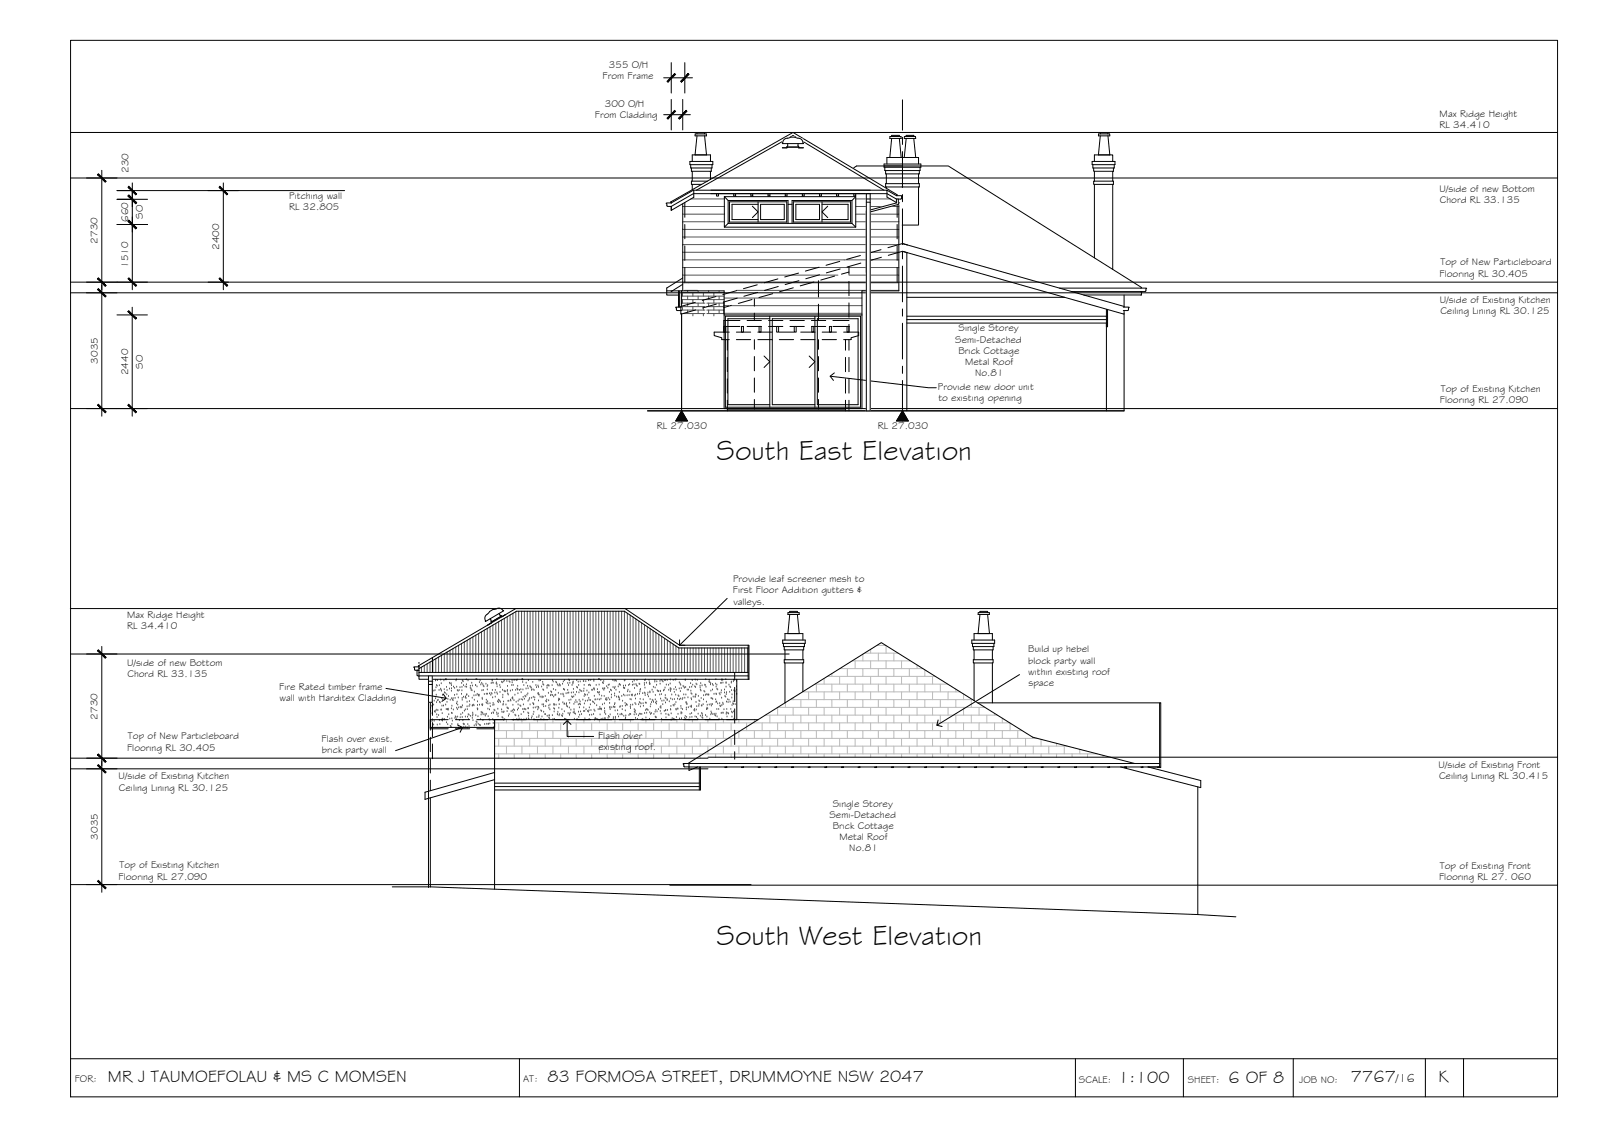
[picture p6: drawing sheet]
<svg xmlns="http://www.w3.org/2000/svg" width="420mm" height="297mm" viewBox="0 0 420 297" stroke-linecap="round" stroke-linejoin="round" font-family="sans-serif">
<defs><g id="words">
<g font-size="7.5">
<text x="187.9" y="120.7">South East Elevation</text>
<text x="187.9" y="247.6">South West Elevation</text>
</g>
<g font-size="4.5">
<text x="28.3" y="283.6">MR J TAUMOEFOLAU &amp; MS C MOMSEN</text>
<text x="143.6" y="283.6">83 FORMOSA STREET, DRUMMOYNE NSW 2047</text>
<text x="293.3" y="283.9">1:100</text>
<text x="322.2" y="283.9">6 OF 8</text>
<text x="354.3" y="283.8">7767</text>
<text x="377.3" y="283.7">K</text>
</g>
<text font-size="3.2" x="366.1" y="283.8">/16</text>
<g font-size="2.6">
<text x="159.7" y="17.8">355 O/H</text>
<text x="158.1" y="20.7">From Frame</text>
<text x="158.6" y="27.9">300 O/H</text>
<text x="156" y="30.9">From Cladding</text>
<text x="377.6" y="33.5">RL 34.410</text>
<text x="377.6" y="30.6">Max Ridge Height</text>
<text x="33.7" y="45.4" transform="rotate(-90 33.7 45.4)">230</text>
<text x="75.9" y="52.2">Pitching wall</text>
<text x="377.6" y="50.3">U/side of new Bottom</text>
<text x="377.6" y="53.2">Chord RL 33.135</text>
<text x="33.6" y="58.2" transform="rotate(-90 33.6 58.2)">660</text>
<text x="37.5" y="57.4" transform="rotate(-90 37.5 57.4)">SO</text>
<text x="75.8" y="55.1">RL 32.805</text>
<text x="25.6" y="63.9" transform="rotate(-90 25.6 63.9)">2730</text>
<text x="57.5" y="65.5" transform="rotate(-90 57.5 65.5)">2400</text>
<text x="33.6" y="70.2" transform="rotate(-90 33.6 70.2)">1510</text>
<text x="377.8" y="69.6">Top of New Particleboard</text>
<text x="377.6" y="72.5">Flooring RL 30.405</text>
<text x="377.7" y="79.4">U/side of Existing Kitchen</text>
<text x="377.8" y="82.3">Ceiling Lining RL 30.125</text>
<text x="250.5" y="89.8">Semi-Detached</text>
<text x="251.4" y="86.9">Single Storey</text>
<text x="25.6" y="95.3" transform="rotate(-90 25.6 95.3)">3035</text>
<text x="251.4" y="92.7">Brick Cottage</text>
<text x="253.1" y="95.7">Metal Roof</text>
<text x="33.6" y="98.4" transform="rotate(-90 33.6 98.4)">2440</text>
<text x="37.4" y="96.7" transform="rotate(-90 37.4 96.7)">SO</text>
<text x="255.7" y="98.6">No.81</text>
<text x="246" y="102.3">Provide new door unit</text>
<text x="246.1" y="105.2">to existing opening</text>
<text x="377.7" y="105.7">Flooring RL 27.090</text>
<text x="377.9" y="102.7">Top of Existing Kitchen</text>
<text x="172.3" y="112.5">RL 27.030</text>
<text x="230.2" y="112.5">RL 27.030</text>
<text x="192.2" y="155.6">First Floor Addition gutters &amp;</text>
<text x="192.3" y="152.6">Provide leaf screener mesh to</text>
<text x="192.3" y="158.5">valleys.</text>
<text x="33.3" y="162">Max Ridge Height</text>
<text x="33.3" y="165">RL 34.410</text>
<text x="269.6" y="174">block party wall</text>
<text x="269.7" y="171.1">Build up hebel</text>
<text x="33.3" y="174.6">U/side of new Bottom</text>
<text x="33.4" y="177.5">Chord RL 33.135</text>
<text x="269.7" y="176.9">within existing roof</text>
<text x="269.7" y="179.8">space</text>
<text x="73.2" y="180.9">Fire Rated timber frame</text>
<text x="73.3" y="183.8">wall with Harditex Cladding</text>
<text x="25.6" y="188.7" transform="rotate(-90 25.6 188.7)">2730</text>
<text x="33.3" y="196.8">Flooring RL 30.405</text>
<text x="33.6" y="193.9">Top of New Particleboard</text>
<text x="84.4" y="194.5">Flash over exist.</text>
<text x="84.4" y="197.4">brick party wall</text>
<text x="156.9" y="193.6">Flash over</text>
<text x="157" y="196.6">existing roof.</text>
<text x="377.3" y="201.3">U/side of Existing Front</text>
<text x="31.1" y="204.3">U/side of Existing Kitchen</text>
<text x="31.2" y="207.3">Ceiling Lining RL 30.125</text>
<text x="377.4" y="204.2">Ceiling Lining RL 30.415</text>
<text x="217.5" y="214.4">Semi-Detached</text>
<text x="218.4" y="211.5">Single Storey</text>
<text x="25.6" y="220.1" transform="rotate(-90 25.6 220.1)">3035</text>
<text x="218.4" y="217.4">Brick Cottage</text>
<text x="220.1" y="220.3">Metal Roof</text>
<text x="31.3" y="227.7">Top of Existing Kitchen</text>
<text x="222.8" y="223.2">No.81</text>
<text x="377.6" y="227.8">Top of Existing Front</text>
<text x="31.1" y="230.6">Flooring RL 27.090</text>
<text x="377.4" y="230.8">Flooring RL 27. 060</text>
<text x="19.6" y="283.8">FOR:</text>
<text x="137.2" y="283.6">AT:</text>
<text x="283" y="283.9">SCALE:</text>
<text x="311.5" y="283.9">SHEET:</text>
<text x="340.7" y="283.9">JOB NO:</text>
</g>
</g></defs>
<!-- layer: HATCH -->
<g fill="none" stroke="#bababa" stroke-width=".26">
<path d="M213.7 179.4h34.9M214.1 179.4v2M216.1 177.9v1.5M217 177.3h28.3M218.2 176.6v.7M218.2 179.4v2M220.2 177.3v2.1M220.2 175.3h21.8M222.2 175.3v2M222.2 179.4v2M223.5 173.3h15.3M224.3 173.3v2"/>
<path d="M224.3 177.3v2.1M226.3 171.5v1.8M226.3 175.3v2M226.3 179.4v2M226.8 171.2h8.7M228.3 170.2v1M228.3 173.3v2M228.3 177.3v2.1M230 169.2h2.3M230.4 169v.2M230.4 171.2v2.1M230.4 175.3v2"/>
<path d="M230.4 179.4v2M232.4 169.3v1.9M232.4 173.3v2M232.4 177.3v2.1M234.4 171.2v2.1M234.4 175.3v2M234.4 179.4v2M236.5 173.3v2M236.5 177.3v2.1M238.5 173.1v.2M238.5 175.3v2M238.5 179.4v2"/>
<path d="M240.5 174.3v1M240.5 177.3v2.1M242.6 175.6v1.7M242.6 179.4v2M244.6 177.3v2.1M246.6 179.4v2M129.7 189.5h135.1M129.7 191.6h138.4M129.7 193.6h142.3M129.7 195.6h150.2M129.7 197.6h158.1M130.8 189.5v2.1"/>
<path d="M130.8 193.6v2M130.8 197.6v1.2M132.8 188.7v.8M132.8 191.6v2M132.8 195.6v2M134.9 189.5v2.1M134.9 193.6v2M134.9 197.6v1.2M136.9 188.7v.8M136.9 191.6v2M136.9 195.6v2M138.9 189.5v2.1"/>
<path d="M138.9 193.6v2M138.9 197.6v1.2M141 188.7v.8M141 191.6v2M141 195.6v2M143 189.5v2.1M143 193.6v2M143 197.6v1.2M145 188.7v.8M145 191.6v2M145 195.6v2M147.1 189.5v2.1"/>
<path d="M147.1 193.6v2M147.1 197.6v1.2M149.1 188.7v.8M149.1 191.6v2M149.1 195.6v2M151.1 189.5v2.1M151.1 193.6v2M151.1 197.6v1.2M153.1 188.7v.8M153.1 191.6v2M153.1 195.6v2M155.2 189.5v2.1"/>
<path d="M155.2 193.6v2M155.2 197.6v1.2M157.2 188.7v.8M157.2 191.6v2M157.2 195.6v2M159.2 189.5v2.1M159.2 193.6v2M159.2 197.6v1.2M161.3 188.7v.8M161.3 191.6v2M161.3 195.6v2M163.3 189.5v2.1"/>
<path d="M163.3 193.6v2M163.3 197.6v1.2M165.3 188.7v.8M165.3 191.6v2M165.3 195.6v2M167.4 189.5v2.1M167.4 193.6v2M167.4 197.6v1.2M169.4 188.7v.8M169.4 191.6v2M169.4 195.6v2M171.4 189.5v2.1"/>
<path d="M171.4 193.6v2M171.4 197.6v1.2M173.5 188.7v.8M173.5 191.6v2M173.5 195.6v2M175.5 189.5v2.1M175.5 193.6v2M175.5 197.6v1.2M177.5 188.7v.8M177.5 191.6v2M177.5 195.6v2M179.6 189.5v2.1"/>
<path d="M179.6 193.6v2M179.6 197.6v1.2M181.6 188.7v.8M181.6 191.6v2M181.6 195.6v2M183.6 189.5v2.1M183.6 193.6v2M183.6 197.6v1.2M185.7 188.7v.8M185.7 191.6v2M185.7 195.6v2M187.7 189.5v2.1"/>
<path d="M187.7 193.6v2M187.7 197.6v.9M189.7 188.7v.8M189.7 191.6v2M189.7 195.6v2M191.8 189.5v2.1M191.8 193.6v2M191.8 197.6v.9M193.8 188.7v.8M193.8 191.6v2M193.8 195.6v2M195.8 189.5v2.1"/>
<path d="M195.8 193.6v2M195.8 197.6v.9M197.9 188.7v.8M197.9 191.6v2M197.9 195.6v2M199.9 189.5v2.1M199.9 193.6v2M199.9 197.6v.9M200.8 187.5h60.8M201.9 187.5v2M201.9 191.6v2M201.9 195.6v2"/>
<path d="M203.9 185.5v2M203.9 189.5v2.1M203.9 193.6v2M203.9 197.6v.9M204 185.5h54.3M206 184.2v1.3M206 187.5v2M206 191.6v2M206 195.6v2M207.2 183.4h47.9M208 182.9v.5M208 185.5v2"/>
<path d="M208 189.5v2.1M208 193.6v2M208 197.6v.9M210 183.4v2.1M210 187.5v2M210 191.6v2M210 195.6v2M210.5 181.4h41.3M212.1 181.4v2M212.1 185.5v2M212.1 189.5v2.1M212.1 193.6v2"/>
<path d="M212.1 197.6v.9M214.1 183.4v2.1M214.1 187.5v2M214.1 191.6v2M214.1 195.6v2M216.1 181.4v2M216.1 185.5v2M216.1 189.5v2.1M216.1 193.6v2M216.1 197.6v.9M218.2 183.4v2.1M218.2 187.5v2"/>
<path d="M218.2 191.6v2M218.2 195.6v2M220.2 181.4v2M220.2 185.5v2M220.2 189.5v2.1M220.2 193.6v2M220.2 197.6v.9M222.2 183.4v2.1M222.2 187.5v2M222.2 191.6v2M222.2 195.6v2M224.3 181.4v2"/>
<path d="M224.3 185.5v2M224.3 189.5v2.1M224.3 193.6v2M224.3 197.6v.9M226.3 183.4v2.1M226.3 187.5v2M226.3 191.6v2M226.3 195.6v2M228.3 181.4v2M228.3 185.5v2M228.3 189.5v2.1M228.3 193.6v2"/>
<path d="M228.3 197.6v.9M230.4 183.4v2.1M230.4 187.5v2M230.4 191.6v2M230.4 195.6v2M232.4 181.4v2M232.4 185.5v2M232.4 189.5v2.1M232.4 193.6v2M232.4 197.6v.9M234.4 183.4v2.1M234.4 187.5v2"/>
<path d="M234.4 191.6v2M234.4 195.6v2M236.5 181.4v2M236.5 185.5v2M236.5 189.5v2.1M236.5 193.6v2M236.5 197.6v.9M238.5 183.4v2.1M238.5 187.5v2M238.5 191.6v2M238.5 195.6v2M240.5 181.4v2"/>
<path d="M240.5 185.5v2M240.5 189.5v2.1M240.5 193.6v2M240.5 197.6v.9M242.6 183.4v2.1M242.6 187.5v2M242.6 191.6v2M242.6 195.6v2M244.6 181.4v2M244.6 185.5v2M244.6 189.5v2.1M244.6 193.6v2"/>
<path d="M244.6 197.6v.9M246.6 183.4v2.1M246.6 187.5v2M246.6 191.6v2M246.6 195.6v2M248.7 181.4v2M248.7 185.5v2M248.7 189.5v2.1M248.7 193.6v2M248.7 197.6v.9M250.7 180.7v.7M250.7 183.4v2.1"/>
<path d="M250.7 187.5v2M250.7 191.6v2M250.7 195.6v2M252.7 182v1.4M252.7 185.5v2M252.7 189.5v2.1M252.7 193.6v2M252.7 197.6v.9M254.7 183.4v2.1M254.7 187.5v2M254.7 191.6v2M254.7 195.6v2"/>
<path d="M256.8 185.5v2M256.8 189.5v2.1M256.8 193.6v2M256.8 197.6v.9M258.8 187.5v2M258.8 191.6v2M258.8 195.6v2M260.8 187v.5M260.8 189.5v2.1M260.8 193.6v2M260.8 197.6v.9M262.9 188.3v1.2"/>
<path d="M262.9 191.6v2M262.9 195.6v2M264.9 189.6v2M264.9 193.6v2M264.9 197.6v.9M266.9 191.6v2M266.9 195.6v2M269 193.6v2M269 197.6v.9M271 193.3v.3M271 195.6v2M273 193.8v1.8"/>
<path d="M273 197.6v.9M275.1 195.6v2M277.1 194.9v.7M277.1 197.6v.9M279.1 195.6v2M281.2 197.6v.9M283.2 196.5v1.1M285.2 197.6v.9M287.3 197.5v.1M289.3 198v.5"/>
</g>
<!-- layer: MASK -->
<g fill="#fff" stroke="#fff" stroke-width=".26">
<path d="M130.1 159.7l.3-.2z"/>
<path d="M128.8 162.9l2.6-1.5z"/>
<path d="M209.2 36.3h.3z"/>
<path d="M206.5 38.4h2.9z"/>
<path d="M112.4 178.1l.5 54.6v-54.6zM112.4 178.1l.5 54.6h-.5z"/>
<path d="M128.4 160.3l.9-.5-1 .8zM128.3 160.6l1.3-.8h-.3z"/>
<path d="M128.3 160.6l1.3-.8-1.5 1zM128.1 160.8l1.8-1.1z"/>
<path d="M127.8 161l2.1-1.3zM127.8 161l2.4-1.4z"/>
<path d="M127.8 161l2.4-1.4zM127.9 161l2.3-1.4z"/>
<path d="M127.6 161.1l.2-.1zM127.6 161.1l.3-.1z"/>
<path d="M127.9 161l2.2-1.3zM127.9 161l2.2-1.3z"/>
<path d="M130.1 159.7l.3-.2zM130.1 159.7l.3-.2z"/>
<path d="M127.6 161.1l.3-.1zM127.6 161.2l.4-.3z"/>
<path d="M127.9 161l2.2-1.3zM128 160.9l2.1-1.2z"/>
<path d="M130.1 159.7l.3-.2zM130 159.7l.4-.2z"/>
<path d="M127.6 161.2l.4-.3-.5 .4zM127.5 161.3l.6-.4z"/>
<path d="M128 160.9l2-1.2zM128.1 160.9l1.9-1.2z"/>
<path d="M130 159.7l.4-.2-.5 .3zM129.9 159.8l.7-.3z"/>
<path d="M127.5 161.3l.6-.4zM127.5 161.3l.6-.4z"/>
<path d="M127.5 161.3l.6-.4zM127.5 161.3l.6-.4z"/>
<path d="M128.1 160.9l1.8-1.1zM128.1 160.9l1.8-1.1z"/>
<path d="M129.9 159.8l.7-.3zM129.9 159.8l.7-.3z"/>
<path d="M127.5 161.3l.6-.4-.7 .5zM127.4 161.4l.9-.5z"/>
<path d="M128.1 160.9l1.8-1.1zM128.3 160.9l1.6-1.1z"/>
<path d="M129.9 159.8l.7-.3-.8 .5zM129.8 160l1-.6z"/>
<path d="M129.8 160l1-.6zM129.8 160l1-.6z"/>
<path d="M127.4 161.4l.9-.5zM127.3 161.5l1-.6z"/>
<path d="M128.3 160.9l1.5-.9zM128.3 160.9l1.5-.9z"/>
<path d="M129.8 160l1-.6zM129.8 160l1-.6z"/>
<path d="M127.3 161.5l1-.6-1 .7zM127.3 161.6l1.1-.7z"/>
<path d="M128.3 160.9l1.5-.9zM128.4 160.9l1.4-.9z"/>
<path d="M129.8 160l1-.6zM129.8 160.1l1.1-.7z"/>
<path d="M129.8 160.1l1.1-.7zM129.8 160.2l1.2-.8z"/>
<path d="M127.3 161.6l1.1-.7zM127.3 161.7l1.2-.8z"/>
<path d="M128.4 160.9l1.4-.8zM128.5 160.9l1.3-.8z"/>
<path d="M129.8 160.2l1.2-.8zM129.8 160.2l1.2-.8z"/>
<path d="M127.3 161.7l1.2-.8zM127.2 161.7l1.4-.8z"/>
<path d="M128.5 160.9l1.3-.7zM128.6 160.9l1.2-.7z"/>
<path d="M129.8 160.2l1.2-.8zM129.7 160.3l1.4-.8z"/>
<path d="M127.2 161.7l1.4-.8zM127.2 161.9l1.5-.9z"/>
<path d="M128.6 160.9l1.1-.6zM128.7 161l1-.7z"/>
<path d="M129.7 160.3l1.4-.8zM129.7 160.4l1.5-.9z"/>
<path d="M127.2 161.9l1.5-.9zM127.2 161.9l1.5-.9z"/>
<path d="M127.2 161.9l1.5-.9zM127.2 161.9l1.5-.9z"/>
<path d="M128.7 161l1-.6zM128.7 161l1-.6z"/>
<path d="M129.7 160.4l1.5-.9zM129.7 160.4l1.6-.9z"/>
<path d="M127.2 161.9l1.5-.9-1.5 1.1zM127.2 162.1l1.7-1-.2-.1z"/>
<path d="M128.7 161l1-.6-.8 .7zM128.9 161.1l.8-.7z"/>
<path d="M129.7 160.4l1.6-.9-1.6 1.1zM129.7 160.6l1.7-1-.1-.1z"/>
<path d="M127.2 162.1l4.2-2.5zM127.2 162.1l4.3-2.5zM127.2 162.1l4.3-2.5zM127.2 162.1l4.3-2.5z"/>
<path d="M127.2 162.1l4.3-2.5-4.3 2.7zM127.2 162.3l4.4-2.6-.1-.1zM127.2 162.3l4.4-2.6zM127.2 162.3l4.4-2.6z"/>
<path d="M127.2 162.3l4.4-2.6-4.3 2.9zM127.3 162.6l4.5-2.7-.2-.2zM127.3 162.6l4.5-2.7zM127.3 162.6l4.5-2.7z"/>
<path d="M127.3 162.6l4.5-2.7-4.5 2.8zM127.3 162.7l4.6-2.6-.1-.2z"/>
<path d="M127.3 162.7l4.6-2.6zM127.3 162.8l4.7-2.7z"/>
<path d="M127.3 162.8l4.7-2.7zM127.3 162.9l4.8-2.8z"/>
<path d="M128.6 162.2l2.3-1.4-2.1 1.8zM128.8 162.6l2.3-1.4-.2-.4z"/>
<path d="M128.8 162.6l2.3-1.4zM128.8 162.6l2.3-1.4z"/>
<path d="M128.8 162.6l2.3-1.4zM128.8 162.6l2.3-1.3z"/>
<path d="M128.8 162.6l2.3-1.3zM128.8 162.7l2.3-1.4z"/>
<path d="M128.8 162.7l2.4-1.4zM128.8 162.7l2.4-1.4z"/>
<path d="M128.8 162.7l2.4-1.4zM128.8 162.8l2.4-1.4z"/>
<path d="M128.8 162.8l2.4-1.4zM128.8 162.8l2.4-1.4z"/>
<path d="M128.8 162.8l2.4-1.4zM128.8 162.8l2.5-1.4z"/>
<path d="M128.8 162.9l2.5-1.5zM128.8 162.8l2.5-1.4z"/>
<path d="M128.8 162.9l2.5-1.5zM128.8 162.9l2.6-1.5zM128.8 162.9l2.6-1.5z"/>
<path d="M128.8 162.9l2.6-1.5zM128.8 163l2.7-1.6z"/>
<path d="M128.8 163l2.7-1.6zM128.8 163.1l2.7-1.6z"/>
<path d="M128.8 163.1l2.7-1.6-2.6 1.8zM128.9 163.3l2.7-1.6-.1-.2z"/>
<path d="M235.1 52.2l.5 1v-1zM235.1 52.2l.5 1h-.5z"/>
<path d="M235.1 53.2l.5 .4v-.4zM233.7 53.6l1.4-.4 .5 .4z"/>
<path d="M229.2 55.3l6.4-1.7h-1.9zM227.2 55.3l6.5-1.7-4.5 1.7z"/>
<path d="M227.2 55.3l.5 .4 1.5-.4zM227.2 55.3l.5 .4h-.5z"/>
<path d="M227.2 55.7l.5 15.7v-15.7zM227.2 55.7l.5 15.7h-.5z"/>
<path d="M227.2 50.8l1 56.9v-56.9zM227.2 50.8l1 56.9h-1z"/>
<path d="M112.4 177.2l1 6.9v-6.9zM112.4 177.2l1 6.9h-1z"/>
<path d="M207.2 36.1l1.3-.1zM207.2 36.1h1.5l-.2-.1z"/>
<path d="M206.9 36.2l1.8-.1zM206.9 36.2h2.1z"/>
<path d="M206.6 36.3l2.4-.1zM206.6 36.3h2.7z"/>
<path d="M206.6 36.3h2.7zM206.7 36.3h2.6z"/>
<path d="M206.4 36.3h.2zM206.4 36.3h.3z"/>
<path d="M206.7 36.3h2.5zM206.7 36.3h2.5z"/>
<path d="M209.2 36.3h.3zM209.2 36.3h.3z"/>
<path d="M206.3 36.3h.4zM206.3 36.3h.5z"/>
<path d="M206.7 36.3h2.5zM206.8 36.3h2.4z"/>
<path d="M209.2 36.3h.3zM209.2 36.3h.4z"/>
<path d="M206.2 36.3h.6zM206.2 36.3h.7z"/>
<path d="M206.8 36.3h2.4zM206.9 36.3h2.3z"/>
<path d="M209 36.3h.6zM209 36.3h.7z"/>
<path d="M206.1 36.3h.8zM206.1 36.3h.8z"/>
<path d="M206.1 36.3h.8zM206.1 36.3h.8z"/>
<path d="M206.9 36.3h2.1zM206.9 36.3h2.1z"/>
<path d="M209 36.3h.7zM209 36.3h.7z"/>
<path d="M206 36.4l.9-.1zM206 36.4h1.1z"/>
<path d="M206.9 36.3h2.1zM207.1 36.4l1.9-.1z"/>
<path d="M208.9 36.4l.8-.1zM208.9 36.4h1z"/>
<path d="M208.9 36.4h1zM208.8 36.4h1.2z"/>
<path d="M206 36.4h1.1zM206 36.4h1.1z"/>
<path d="M207.1 36.4h1.8zM207.1 36.4h1.8z"/>
<path d="M208.8 36.4h1.2zM208.8 36.4h1.2z"/>
<path d="M205.8 36.5l1.3-.1zM205.8 36.5h1.4z"/>
<path d="M207.1 36.4h1.7zM207.2 36.5l1.6-.1z"/>
<path d="M208.7 36.5l1.3-.1zM208.7 36.5h1.4z"/>
<path d="M208.7 36.5h1.4zM208.7 36.5h1.4z"/>
<path d="M205.8 36.5h1.4zM205.8 36.5h1.4z"/>
<path d="M207.2 36.5h1.5zM207.2 36.5h1.5z"/>
<path d="M208.7 36.5h1.4zM208.7 36.5h1.4z"/>
<path d="M205.7 36.6l1.5-.1zM205.7 36.6h1.6z"/>
<path d="M207.2 36.5h1.5zM207.3 36.6l1.4-.1z"/>
<path d="M208.6 36.6l1.5-.1zM208.6 36.6h1.6z"/>
<path d="M205.7 36.6h1.6l-1.7 .1zM205.6 36.7h1.8z"/>
<path d="M207.3 36.6h1.3zM207.4 36.7l1.2-.1z"/>
<path d="M208.6 36.6h1.6zM208.5 36.7h1.8z"/>
<path d="M205.6 36.7h1.8zM205.6 36.7h1.8z"/>
<path d="M205.6 36.7h1.8zM205.6 36.7h1.8z"/>
<path d="M207.4 36.7h1.1zM207.4 36.7h1.1z"/>
<path d="M208.5 36.7h1.8zM208.5 36.7h1.8z"/>
<path d="M205.6 36.7h1.8l-1.9 .1zM205.5 36.8h2z"/>
<path d="M207.4 36.7h1.1zM207.5 36.8l1-.1z"/>
<path d="M208.5 36.7h1.8l-1.8 .1zM208.5 36.8h1.9z"/>
<path d="M205.5 36.8h4.9zM205.5 36.9l4.9-.1zM205.5 36.9h4.9zM205.5 36.9h4.9z"/>
<path d="M205.5 36.9h4.9l-5 .2zM205.4 37.1h5.1l-.1-.2zM205.4 37.1h5.1zM205.4 37.1h5.1z"/>
<path d="M205.4 37.1h5.1l-5.2 .2zM205.3 37.3h5.3l-.1-.2zM205.3 37.3h5.3zM205.3 37.3h5.3z"/>
<path d="M205.3 37.3h5.3l-5.3 .2zM205.3 37.5h5.3v-.2z"/>
<path d="M205.2 37.5h5.4zM205.2 37.5h5.5z"/>
<path d="M205.2 37.5h5.5zM205.2 37.6l5.5-.1z"/>
<path d="M206.6 37.6h2.7l-2.7 .5zM206.6 38.1h2.7v-.5z"/>
<path d="M206.6 38.1h2.7zM206.6 38.1h2.7z"/>
<path d="M206.6 38.1h2.7zM206.6 38.1h2.7z"/>
<path d="M206.6 38.1h2.7zM206.6 38.2h2.7z"/>
<path d="M206.6 38.2h2.7zM206.6 38.2h2.7z"/>
<path d="M206.6 38.2h2.7zM206.6 38.3h2.7z"/>
<path d="M206.6 38.3h2.7zM206.6 38.3h2.7z"/>
<path d="M206.6 38.3h2.7zM206.5 38.3h2.9z"/>
<path d="M206.5 38.3h2.9zM206.5 38.3h2.9z"/>
<path d="M206.5 38.3h2.9zM206.5 38.4h2.9zM206.5 38.4h3z"/>
<path d="M206.4 38.5l3.1-.1zM206.4 38.5h3.1z"/>
<path d="M206.4 38.5h3.1zM206.4 38.6l3.1-.1z"/>
<path d="M206.4 38.6h3.1l-3.1 .1zM206.4 38.7h3.1v-.1z"/>
</g>
<!-- layer: HATCH -->
<g fill="none" stroke="#545454" stroke-width=".26">
<path d="M179.1 54.1h10.9M179.1 56.1h10.9M179.1 58.1h10.9M181.2 52.1h8.8M224.4 52.1h2.8M224.4 54.1h2.8M224.4 56.1h2.8M224.4 58.1h2.8M228.2 52.1h5.3M228.2 54.1h7.5M228.2 56.1h7.5M228.2 58.1h7.5"/>
<path d="M178.7 79.5h6.2M178.8 77.6h11.1M178.8 78.5h11.1M178.8 76.7h11.1M179 76.7v.9M179 78.5v1M179.1 70.1h48.1M179.1 72.1h40.7M179.1 60.1h48.1M179.1 62.1h48.1M179.1 64.1h48.1M179.1 66.1h48.1"/>
<path d="M179.1 68.1h48.1M179.1 74.1h48.1M179.6 76.1h3.3M180.3 76.3v.4M180.3 77.6v.9M180.3 79.5v.9M181.7 76.7v.9M181.7 78.5v1M183.1 76.3v.4M183.1 77.6v.9M183.1 79.5v.9M184.5 78.5v.3"/>
<path d="M184.5 76.7v.9M184.5 78.9v.6M185.4 79.5h4.5M185.9 77.6v.9M185.9 76.3v.4M185.9 79.5v.9M187.2 76.7v.9M187.2 78.5v1M188.6 76.3v.4M188.6 77.6v.9M188.6 79.5v.9M189.9 78.1h36.2"/>
<path d="M193.2 76.1h34M222.7 72.1h4.5M228.2 60.1h7.5M228.2 62.1h7.5M228.2 64.1h7.5M228.2 66.1h7.5M228.2 68.1h7.5M228.2 70.1h7.5M228.2 72.1h7.5M228.2 74.1h7.5M228.2 76.1h7.5M178.6 81.3h.5"/>
<path d="M178.6 80.4h.4M179 80.6v.7M179.1 80.4h5.8M179.2 82.2h5.7M179.2 81.3h5.7M180.3 81.3v.9M181.7 80.4v.9M181.7 82.2v.6M183.1 81.3v.9M184.5 80.4v.9M184.5 82.2v.6M185.4 80.4h4.5"/>
<path d="M185.4 81.3h4.5M185.4 82.2h4.5M185.9 81.3v.9M187.2 80.4v.9M187.2 82.2v.6M188.6 81.3v.9M189.9 80.1h1.2M189.9 82.1h36.2M191.6 80.1h34.5M294.8 80.3v.2M110.5 174.9v1.4M111.3 174.5v1.8"/>
<path d="M112 174v2.3M112.8 173.6v2.7M113.1 179.3h.1M113.3 178.5h.1M113.5 178.8h.1M113.5 173.1v3.2M114.2 178.5h.1M114.3 178.3h.1M114.3 172.7v3.6M114.5 179.7h.1M114.7 179.9h.1M114.8 178.4h.1"/>
<path d="M115 172.3v4M115.2 179.8h.1M115.6 178.3h.1M115.7 179.3h.1M115.8 171.8v4.5M116.4 178.5h.1M116.5 171.4v4.9M116.9 178.2h.1M117 178.1h.1M117 178.2h.1M117.3 170.9v5.4M117.9 179.1h.1"/>
<path d="M118 170.5v5.8M118.1 179.3h.1M118.3 179.3h.1M118.4 179.7h.1M118.8 170v6.3M119.5 169.6v6.7M119.6 178.5h.1M119.7 178.2h.1M120.3 169.2v7.1M121 168.7v7.6M121.1 179.2h.1M121.3 178.6h.1"/>
<path d="M121.5 178.7h.1M121.6 179.7h.1M121.8 168.3v8M122.3 178.2h.1M122.3 179.5h.1M122.5 167.8v8.5M122.8 178.5h.1M123.3 167.4v8.9M123.4 179.9h.1M123.7 179.1h.1M123.9 179.8h.1M124 167v9.3"/>
<path d="M124.7 179.7h.1M124.8 166.5v9.8M124.8 178.2h.1M125 178.1h.1M125.5 166.1v10.2M125.7 179h.1M125.9 178.5h.1M126.1 179.6h.1M126.3 165.6v10.7M126.3 179.1h.1M126.6 179.5h.1M126.8 179.9h.1"/>
<path d="M127 165.2v11.1M127.5 179.4h.1M127.8 164.8v11.5M127.9 179.7h.1M128.5 164.3v12M128.8 179.2h.1M129.1 179h.1M129.1 178.5h.1M129.1 178.4h.1M129.3 163.9v12.4M129.4 179.1h.1M130 163.4v12.9"/>
<path d="M130.1 179.3h.1M130.2 179h.1M130.3 178.1h.1M130.3 179.5h.1M130.8 163v13.3M131.1 179.7h.1M131.5 162.6v13.7M131.6 178.9h.1M131.7 179h.1M132.1 178.8h.1M132.3 178.5h.1M132.3 162.1v14.2"/>
<path d="M132.9 178.7h.1M133 161.7v14.6M133.1 180h.1M133.5 178.7h.1M133.7 178.9h.1M133.8 161.2v15.1M134.2 179.7h.1M134.3 178.5h.1M134.3 179h.1M134.5 160.8v15.5M134.6 179.7h.1M134.8 178.4h.1"/>
<path d="M135.3 160.4v15.9M135.4 178.4h.1M135.7 178.3h.1M135.8 179.9h.1M136 160.2v16.1M136.8 160.2v16.1M136.9 178.1h.1M137 178.1h.1M137.1 178.9h.1M137.1 178.3h.1M137.4 179.7h.1M137.5 160.2v16.1"/>
<path d="M138 179.1h.1M138.3 160.2v16.1M138.4 179.9h.1M138.6 178.4h.1M139 160.2v16.1M139.7 178.9h.1M139.8 160.2v16.1M140.5 160.2v16.1M140.6 179.7h.1M141.1 179.8h.1M141.3 160.2v16.1M141.4 178.5h.1"/>
<path d="M141.7 178.4h.1M142 160.2v16.1M142.3 178.9h.1M142.4 179.5h.1M142.6 179.6h.1M142.8 160.2v16.1M143.5 179.9h.1M143.5 160.2v16.1M143.7 179.7h.1M143.8 179.8h.1M144 179.8h.1M144.3 160.2v16.1"/>
<path d="M144.8 179.7h.1M144.9 178.4h.1M145 160.2v16.1M145.1 178.8h.1M145.8 178.9h.1M145.8 160.2v16.1M146 179h.1M146.2 179.5h.1M146.4 179.8h.1M146.5 160.2v16.1M146.7 179.5h.1M146.9 179.9h.1"/>
<path d="M146.9 179.7h.1M147.3 160.2v16.1M147.5 179.4h.1M147.8 178.8h.1M148 160.2v16.1M148.1 178.4h.1M148.8 160.2v16.1M148.9 179.2h.1M149.1 179.7h.1M149.2 178.3h.1M149.4 178.5h.1M149.4 179.1h.1"/>
<path d="M149.5 160.2v16.1M150 179.7h.1M150.2 179.3h.1M150.3 179h.1M150.3 160.2v16.1M150.3 178.8h.1M151 160.2v16.1M151.2 178.4h.1M151.6 178.8h.1M151.8 179.7h.1M151.8 160.2v16.1M152.2 178.8h.1"/>
<path d="M152.5 160.2v16.1M153 178.7h.1M153.1 178.7h.1M153.2 179.7h.1M153.3 160.2v16.1M153.6 178.7h.1M154 160.2v16.1M154.4 179.7h.1M154.4 178.5h.1M154.4 178.4h.1M154.7 179.6h.1M154.8 160.2v16.1"/>
<path d="M154.8 179.8h.1M154.9 178.4h.1M155.5 160.2v16.1M155.7 178.3h.1M155.8 178.6h.1M156.3 160.2v16.1M156.4 179.7h.1M157 160.2v16.1M157 178.1h.1M157.1 179.6h.1M157.1 178.1h.1M157.6 178.4h.1"/>
<path d="M157.8 160.2v16.1M158 179h.1M158.2 179.2h.1M158.3 178.7h.1M158.5 160.2v16.1M159.3 160.2v16.1M159.5 179.7h.1M159.8 179.6h.1M160 160.2v16.1M160.7 178.4h.1M160.8 160.2v16.1M161.1 178.6h.1"/>
<path d="M161.4 178.4h.1M161.5 160.2v16.1M161.6 178.6h.1M162.3 160.2v16.1M162.4 179.6h.1M162.5 179.4h.1M162.7 179.7h.1M163 160.2v16.1M163.5 179.9h.1M163.8 178.5h.1M163.8 160.3v16M163.9 178.4h.1"/>
<path d="M164 179.8h.1M164.5 160.8v15.5M164.9 179.7h.1M165.1 179.5h.1M165.3 161.3v15M165.9 179.7h.1M165.9 178.9h.1M166 161.8v14.5M166.3 179.5h.1M166.3 178.5h.1M166.8 162.3v14M166.8 179.5h.1"/>
<path d="M166.9 179.8h.1M167.1 178.4h.1M167.1 180h.1M167.5 162.8v13.5M167.6 179.4h.1M167.8 179.4h.1M168.3 163.3v13M169 179.2h.1M169 179.7h.1M169 163.8v12.5M169.1 178.4h.1M169.3 178.3h.1"/>
<path d="M169.5 179.1h.1M169.8 164.3v12M170.2 178.4h.1M170.3 179.2h.1M170.4 179h.1M170.4 179.5h.1M170.5 179.4h.1M170.5 164.8v11.5M171.3 165.3v11M171.7 178.8h.1M171.8 178.4h.1M172 165.8v10.5"/>
<path d="M172.2 179.7h.1M172.3 178.7h.1M172.8 166.3v10M173.1 178.6h.1M173.1 179.4h.1M173.4 178.4h.1M173.5 166.8v9.5M173.7 178.6h.1M173.9 178.8h.1M174.3 167.3v9M174.4 178.4h.1M174.5 178.4h.1"/>
<path d="M174.8 179.6h.1M175 178.4h.1M175 167.8v8.5M175.4 179.7h.1M175.8 179.3h.1M175.8 168.4v7.9M175.8 178.3h.1M176.5 168.8v7.5M176.6 178.4h.1M177.1 178.3h.1M177.3 178.2h.1M177.3 169.3v7"/>
<path d="M178 169.9v6.4M178.2 179h.1M178.4 179.3h.1M178.5 179.6h.1M178.8 169.9v6.4M179.2 180h.1M179.5 169.9v6.4M179.7 178.4h.1M179.8 178.3h.1M180.3 169.9v6.4M181 169.9v6.4M181.1 179.2h.1"/>
<path d="M181.6 178.4h.1M181.7 179.6h.1M181.8 169.9v6.4M182.4 178.3h.1M182.5 169.9v6.4M182.6 179.4h.1M182.8 179.5h.1M182.9 178.4h.1M183.3 169.9v6.4M183.6 179.9h.1M183.8 179.2h.1M184 169.9v6.4"/>
<path d="M184.1 179.8h.1M184.8 169.9v6.4M184.9 179.6h.1M185 179.7h.1M185.1 178.2h.1M185.5 169.9v6.4M186 178.8h.1M186 178.4h.1M186.1 179h.1M186.3 169.9v6.4M186.3 179.5h.1M186.4 179.2h.1"/>
<path d="M186.9 179.4h.1M187 179.8h.1M187 169.9v6.4M187.7 179.3h.1M187.8 178.2h.1M187.8 169.9v6.4M188 179.6h.1M188.5 169.9v6.4M189.1 179.2h.1M189.1 179.1h.1M189.2 178.4h.1M189.3 169.9v6.4"/>
<path d="M189.3 178.2h.1M189.5 178.4h.1M189.6 179.1h.1M190 169.9v6.4M190.4 178.2h.1M190.4 179h.1M190.4 179.2h.1M190.8 169.9v6.4M191.2 179.6h.1M191.5 169.9v6.4M191.8 179.1h.1M191.8 178.8h.1"/>
<path d="M192.3 169.9v6.4M192.3 178.7h.1M192.4 178.4h.1M193 169.9v6.4M193.2 178.6h.1M193.8 169.9v6.4M194.5 169.9v6.4M195.3 169.9v6.4M196 169.9v6.4M112.9 182.3h.1M112.9 186.6h.1M112.9 185.7h.1"/>
<path d="M113 181.3h.1M113 189.2h.1M113.1 181.2h.1M113.2 182.2h.1M113.2 183.2h.1M113.3 185.2h.1M113.3 187.1h.1M113.4 183.9h.1M113.4 182.4h.1M113.4 189.1h.1M113.4 188.7h.1M113.7 184.8h.1"/>
<path d="M113.7 190.1h.1M113.8 181.2h.1M113.9 189.1h.1M113.9 183.8h.1M113.9 186.6h.1M114.1 181.1h.1M114.1 186.8h.1M114.2 183.2h.1M114.3 186.4h.1M114.3 180.3h.1M114.4 182.3h.1M114.5 184.2h.1"/>
<path d="M114.5 187.4h.1M114.6 186.2h.1M114.6 188.1h.1M114.7 190.1h.1M114.7 183.7h.1M114.8 186.3h.1M114.9 183.6h.1M115 187.6h.1M115.2 181h.1M115.2 188.9h.1M115.3 184.1h.1M115.4 189.9h.1"/>
<path d="M115.5 184.3h.1M115.6 180.7h.1M115.7 186.2h.1M115.7 180.9h.1M115.7 186.1h.1M115.8 188.8h.1M115.8 181.2h.1M115.9 183.2h.1M115.9 185.1h.1M116 187.1h.1M116 188.5h.1M116 189h.1"/>
<path d="M116.1 182.3h.1M116.1 183.5h.1M116.2 188.7h.1M116.3 185.1h.1M116.5 180.8h.1M116.6 181.6h.1M116.6 188.7h.1M116.6 183.4h.1M116.8 181.8h.1M116.9 184.8h.1M117 186h.1M117.1 180.2h.1"/>
<path d="M117.1 189.5h.1M117.2 182.2h.1M117.2 184.1h.1M117.2 181h.1M117.3 186.1h.1M117.3 186h.1M117.4 188h.1M117.4 190h.1M117.5 183.3h.1M117.5 186.2h.1M117.6 185.9h.1M117.6 182.6h.1"/>
<path d="M117.7 187.4h.1M117.9 180.7h.1M118 188.5h.1M118.1 183.6h.1M118.1 190.4h.1M118.3 190.6h.1M118.4 181.2h.1M118.4 185.8h.1M118.4 180.6h.1M118.4 187h.1M118.5 183.2h.1M118.5 188.5h.1"/>
<path d="M118.5 185.1h.1M118.5 189.9h.1M118.6 187.1h.1M118.6 189.1h.1M118.6 183.5h.1M118.8 183.1h.1M118.8 183.7h.1M118.9 186.1h.1M118.9 180.1h.1M119.2 182.3h.1M119.2 180.5h.1M119.3 188.4h.1"/>
<path d="M119.4 183.1h.1M119.4 187.9h.1M119.6 188.1h.1M119.7 188.7h.1M119.7 184.5h.1M119.8 180.2h.1M119.8 185.7h.1M119.8 182.1h.1M119.9 184.1h.1M120 186h.1M120 181.1h.1M120 188h.1"/>
<path d="M120 184.8h.1M120.1 190h.1M120.1 181.2h.1M120.2 183h.1M120.3 190.9h.1M120.3 185.6h.1M120.4 181h.1M120.5 188.9h.1M120.6 180.3h.1M120.7 188.2h.1M120.7 185.4h.1M120.9 187.4h.1"/>
<path d="M120.9 185.6h.1M121 182h.1M121.1 185.5h.1M121.1 181.1h.1M121.2 180.2h.1M121.2 183.1h.1M121.2 188.1h.1M121.2 183.6h.1M121.3 185h.1M121.3 187h.1M121.4 188.9h.1M121.5 189.8h.1"/>
<path d="M121.6 182.8h.1M121.7 190.7h.1M121.7 189.9h.1M121.7 190h.1M121.8 186.4h.1M122 180.1h.1M122 183h.1M122.1 188h.1M122.1 186.1h.1M122.1 182.7h.1M122.2 190.6h.1M122.2 183.1h.1"/>
<path d="M122.4 180.2h.1M122.4 182.3h.1M122.4 182.1h.1M122.5 184.1h.1M122.5 185.3h.1M122.6 186h.1M122.6 190.8h.1M122.6 188h.1M122.7 190h.1M122.8 187.4h.1M122.9 188.7h.1M122.9 182.6h.1"/>
<path d="M123 190.5h.1M123 187.5h.1M123 185.2h.1M123.1 183.9h.1M123.2 184.8h.1M123.3 180.5h.1M123.4 187.8h.1M123.5 180.6h.1M123.6 181h.1M123.8 181.1h.1M123.9 183h.1M123.9 185.1h.1"/>
<path d="M123.9 188.3h.1M123.9 185h.1M124 187.7h.1M124 187h.1M124 187.4h.1M124 188.9h.1M124.1 184.9h.1M124.3 182.4h.1M124.3 185h.1M124.4 190.3h.1M124.4 183.6h.1M124.4 181.4h.1"/>
<path d="M124.8 187.6h.1M124.8 182.4h.1M124.8 189.9h.1M124.9 189.3h.1M124.9 190.2h.1M125.1 189.4h.1M125.1 180.1h.1M125.2 182h.1M125.2 185.8h.1M125.2 184h.1M125.2 184.9h.1M125.2 186.1h.1"/>
<path d="M125.3 186h.1M125.4 187.9h.1M125.4 189.9h.1M125.4 182.4h.1M125.5 182.3h.1M125.6 182.5h.1M125.7 182.3h.1M125.7 190.1h.1M125.8 184.9h.1M126 190.2h.1M126 188.7h.1M126.2 187.4h.1"/>
<path d="M126.2 186.8h.1M126.4 184.8h.1M126.4 181.1h.1M126.4 186.9h.1M126.5 183.1h.1M126.5 183.4h.1M126.5 185h.1M126.6 187h.1M126.6 184.8h.1M126.6 188.9h.1M126.7 187.4h.1M126.8 181h.1"/>
<path d="M126.9 180.1h.1M127 182.1h.1M127.1 189.9h.1M127.2 187.4h.1M127.3 187.7h.1M127.5 184.3h.1M127.5 187.3h.1M127.6 182h.1M127.6 183.6h.1M127.6 189.9h.1M127.7 184.4h.1M127.8 180.1h.1"/>
<path d="M127.8 180.9h.1M127.8 182h.1M127.9 184h.1M128 185.9h.1M128 184.6h.1M128 187.9h.1M128 189.9h.1M128.1 189.8h.1M128.3 188.7h.1M128.4 181.9h.1M128.4 186.1h.1M128.5 189.8h.1"/>
<path d="M128.5 188.8h.1M128.5 184.5h.1M128.6 185.3h.1M128.7 182.3h.1M128.8 181.8h.1M128.9 187.1h.1M129 182h.1M129.1 181h.1M129.2 183h.1M129.2 188.7h.1M129.3 184.9h.1M129.3 186.9h.1"/>
<path d="M129.3 184.4h.1M129.4 189.7h.1M129.4 188.8h.1M129.4 187h.1M129.5 190.8h.1M129.5 184.8h.1M129.6 186.2h.1M129.8 181.7h.1M129.8 186.4h.1M129.9 182.8h.1M129.9 181h.1M130.3 186.9h.1"/>
<path d="M130.3 181.6h.1M130.4 187.4h.1M130.4 180.1h.1M130.4 182h.1M130.5 184h.1M130.6 185.9h.1M130.6 187.9h.1M130.7 187.2h.1M130.7 184.2h.1M130.7 183.6h.1M130.9 183.7h.1M131.1 183.9h.1"/>
<path d="M131.1 181.5h.1M131.2 180.3h.1M131.2 184.1h.1M131.6 186.1h.1M131.6 186.7h.1M131.7 188.1h.1M131.8 181h.1M131.9 182.9h.1M131.9 182.3h.1M131.9 188.3h.1M131.9 184.9h.1M132 186.8h.1"/>
<path d="M132 184.7h.1M132 188.8h.1M132.1 184h.1M132.2 186.7h.1M132.2 181.2h.1M132.4 188.7h.1M132.4 181.4h.1M132.5 181.3h.1M132.7 184.8h.1M133 186.6h.1M133 185.6h.1M133 181.3h.1"/>
<path d="M133.1 181h.1M133.2 181.9h.1M133.2 185.8h.1M133.2 183.9h.1M133.3 185.8h.1M133.3 182.2h.1M133.4 187.8h.1M133.4 183.8h.1M133.5 187.4h.1M133.9 181.2h.1M133.9 183.6h.1M134 183.8h.1"/>
<path d="M134.1 186.6h.1M134.3 183.1h.1M134.4 186.4h.1M134.4 181h.1M134.5 182.9h.1M134.5 183.3h.1M134.5 184.9h.1M134.6 186.9h.1M134.6 188.8h.1M134.7 186.1h.1M134.8 183.7h.1M134.9 186.3h.1"/>
<path d="M135.1 182.3h.1M135.1 187.5h.1M135.2 181h.1M135.3 187.7h.1M135.4 184.1h.1M135.5 188.7h.1M135.6 180.6h.1M135.7 186.2h.1M135.8 180.9h.1M135.8 180.8h.1M135.8 181.9h.1M135.9 188.8h.1"/>
<path d="M135.9 184.8h.1M135.9 183.8h.1M136 185.8h.1M136 187.8h.1M136.2 188.5h.1M136.2 183.5h.1M136.2 181h.1M136.4 185h.1M136.6 185.2h.1M136.6 180.8h.1M136.7 188.7h.1M136.7 187.4h.1"/>
<path d="M136.7 181.6h.1M136.7 183.4h.1M137.1 183.6h.1M137.1 186h.1M137.1 180.9h.1M137.2 182.8h.1M137.3 184.8h.1M137.3 186.7h.1M137.4 188.7h.1M137.5 186h.1M137.5 183.3h.1M137.6 185.9h.1"/>
<path d="M137.7 182.5h.1M137.9 186.1h.1M137.9 182.7h.1M138 180.6h.1M138.1 188.5h.1M138.2 182.3h.1M138.4 181.9h.1M138.5 186.9h.1M138.5 185.8h.1M138.5 183.8h.1M138.5 180.6h.1M138.6 185.8h.1"/>
<path d="M138.6 188.4h.1M138.6 187.8h.1M138.6 187.1h.1M138.7 188.6h.1M138.8 183.5h.1M138.9 183.1h.1M139 180h.1M139 184.8h.1M139.2 180.2h.1M139.3 180.5h.1M139.4 188.3h.1M139.4 181h.1"/>
<path d="M139.4 183.1h.1M139.5 187.9h.1M139.8 184.4h.1M139.8 180.8h.1M139.9 185.6h.1M139.9 187.3h.1M139.9 182.8h.1M139.9 184.8h.1M140 184.6h.1M140 186.7h.1M140.1 188.7h.1M140.1 181h.1"/>
<path d="M140.2 183.6h.1M140.3 183h.1M140.4 185.6h.1M140.7 180.3h.1M140.8 188.1h.1M140.9 185.4h.1M141 186.1h.1M141.1 181.9h.1M141.2 181.8h.1M141.2 185.5h.1M141.2 183.8h.1M141.2 180.2h.1"/>
<path d="M141.3 182.1h.1M141.3 185.7h.1M141.3 188.1h.1M141.4 187.7h.1M141.4 182.3h.1M141.7 182.8h.1M141.9 188.6h.1M141.9 186.3h.1M142 186.5h.1M142.1 180.1h.1M142.1 188h.1M142.2 182.9h.1"/>
<path d="M142.2 182.7h.1M142.2 184.8h.1M142.4 180.9h.1M142.5 182.8h.1M142.5 184.8h.1M142.6 181h.1M142.6 186.7h.1M142.6 185.3h.1M142.6 188.7h.1M142.9 187.3h.1M143 182.6h.1M143 187.3h.1"/>
<path d="M143.1 185.2h.1M143.2 183.9h.1M143.3 184h.1M143.4 183.5h.1M143.5 180.4h.1M143.5 187.8h.1M143.8 181.8h.1M143.9 183.7h.1M143.9 185.1h.1M143.9 188.2h.1M144 185.7h.1M144 187.6h.1"/>
<path d="M144 187.7h.1M144.1 188.4h.1M144.2 186.1h.1M144.2 184.8h.1M144.4 182.4h.1M144.5 181.4h.1M144.5 182.2h.1M144.7 181.5h.1M144.9 187.6h.1M144.9 182.3h.1M145 188.6h.1M145.1 180.8h.1"/>
<path d="M145.2 182.7h.1M145.3 185.8h.1M145.3 184.7h.1M145.3 184.9h.1M145.3 186.6h.1M145.4 184.8h.1M145.4 188.6h.1M145.4 185.9h.1M145.5 182.3h.1M145.7 182.2h.1M145.7 181h.1M145.8 184.9h.1"/>
<path d="M146.2 187.3h.1M146.2 187.4h.1M146.3 186.7h.1M146.4 181.8h.1M146.5 183.7h.1M146.5 183.5h.1M146.6 185.7h.1M146.6 183.3h.1M146.6 187.7h.1M146.7 184.7h.1M146.8 183.4h.1M146.8 187.4h.1"/>
<path d="M147.1 182h.1M147.3 187.7h.1M147.4 186.1h.1M147.5 187.8h.1M147.6 187.3h.1M147.6 184.2h.1M147.6 182h.1M147.7 182.2h.1M147.8 180.7h.1M147.9 182.7h.1M147.9 180.8h.1M147.9 184.7h.1"/>
<path d="M148 186.6h.1M148 184.6h.1M148 180.9h.1M148.1 188.6h.1M148.2 188.6h.1M148.4 188.7h.1M148.5 181.9h.1M148.5 184.8h.1M148.6 184.5h.1M148.6 185.2h.1M148.8 185.3h.1M148.9 181h.1"/>
<path d="M148.9 181.8h.1M149 187.1h.1M149.2 181.7h.1M149.2 183.6h.1M149.3 185.6h.1M149.3 187.3h.1M149.4 187.6h.1M149.4 184.4h.1M149.5 187h.1M149.7 183.5h.1M149.7 186.2h.1M149.8 181.7h.1"/>
<path d="M150 182.7h.1M150.1 182.9h.1M150.4 186.9h.1M150.4 181.6h.1M150.4 180.7h.1M150.5 182.7h.1M150.5 184.7h.1M150.5 186.1h.1M150.6 186.6h.1M150.7 188.6h.1M150.7 187.1h.1M150.8 184.2h.1"/>
<path d="M150.9 182.2h.1M150.9 187.3h.1M151 183.7h.1M151.2 181.5h.1M151.3 180.2h.1M151.3 184.1h.1M151.3 188.6h.1M151.5 180.4h.1M151.7 184.8h.1M151.7 186.7h.1M151.8 188.1h.1M151.8 181.6h.1"/>
<path d="M151.9 183.6h.1M152 185.6h.1M152 187.5h.1M152 184.6h.1M152.1 181h.1M152.2 184h.1M152.2 184.8h.1M152.3 186.6h.1M152.3 181.2h.1M152.5 187.3h.1M152.6 181.3h.1M152.9 183.5h.1"/>
<path d="M153.1 186.5h.1M153.1 181.3h.1M153.1 185.6h.1M153.1 180.7h.1M153.2 182.6h.1M153.3 184.5h.1M153.3 186.5h.1M153.3 182.1h.1M153.4 188.5h.1M153.5 183.8h.1M153.5 182.3h.1M153.7 186.1h.1"/>
<path d="M153.9 181.2h.1M154 182.2h.1M154.1 183.8h.1M154.1 186.5h.1M154.3 186.7h.1M154.4 183.1h.1M154.4 181.7h.1M154.5 186.3h.1M154.5 183.6h.1M154.5 188.6h.1M154.6 185.6h.1M154.6 187.5h.1"/>
<path d="M154.8 184.8h.1M154.9 183.7h.1M155 186.3h.1M155.2 187.5h.1M155.2 181h.1M155.3 181h.1M155.4 184h.1M155.6 184.2h.1M155.7 187.3h.1M155.7 180.6h.1M155.8 180.6h.1M155.8 186.2h.1"/>
<path d="M155.9 180.9h.1M155.9 182.6h.1M155.9 188.8h.1M155.9 184.5h.1M156 186.5h.1M156 183.5h.1M156.1 188.4h.1M156.2 188.4h.1M156.3 183.5h.1M156.4 188.6h.1M156.5 185h.1M156.7 180.8h.1"/>
<path d="M156.7 181.5h.1M156.7 188.7h.1M156.8 183.4h.1M156.9 186h.1M156.9 181.7h.1M157.2 181.6h.1M157.2 186h.1M157.2 182.2h.1M157.3 183.5h.1M157.3 185.5h.1M157.4 187.4h.1M157.5 185.9h.1"/>
<path d="M157.6 183.3h.1M157.7 188.6h.1M157.7 186.1h.1M157.7 185.9h.1M157.8 182.5h.1M158 184.8h.1M158.1 180.6h.1M158.1 188.5h.1M158.4 181h.1M158.4 180.6h.1M158.5 182.6h.1M158.5 184.5h.1"/>
<path d="M158.5 185.8h.1M158.6 180.5h.1M158.6 186.9h.1M158.6 186.5h.1M158.7 188.4h.1M158.8 183.4h.1M158.8 187.3h.1M159 183.1h.1M159 183.6h.1M159.1 180h.1M159.2 183.5h.1M159.4 180.4h.1"/>
<path d="M159.5 188.3h.1M159.5 183.1h.1M159.6 187.8h.1M159.8 188h.1M159.8 181.5h.1M159.9 184.4h.1M159.9 183.5h.1M159.9 185.6h.1M160 185.4h.1M160 187.4h.1M160 186h.1M160.1 180.9h.1"/>
<path d="M160.3 181.1h.1M160.3 182.9h.1M160.4 182.2h.1M160.5 185.6h.1M160.8 180.2h.1M160.9 188.6h.1M160.9 188.1h.1M160.9 185.3h.1M161.1 185.5h.1M161.1 180.5h.1M161.2 184.8h.1M161.2 181.9h.1"/>
<path d="M161.2 182.5h.1M161.3 184.4h.1M161.3 185.5h.1M161.3 180.2h.1M161.3 186.4h.1M161.4 188.4h.1M161.4 188.1h.1M161.6 180.9h.1M161.7 182.8h.1M162 186.3h.1M162 187.3h.1M162.1 180.1h.1"/>
<path d="M162.2 182.9h.1M162.2 188h.1M162.2 182.7h.1M162.4 183.5h.1M162.4 183h.1M162.4 181.5h.1M162.5 183.5h.1M162.6 185.5h.1M162.6 187.4h.1M162.7 185.3h.1M163 187.3h.1M163.1 182.6h.1"/>
<path d="M163.2 187.4h.1M163.2 185.2h.1M163.2 186h.1M163.3 183.8h.1M163.5 182.2h.1M163.5 180.4h.1M163.6 187.8h.1M163.7 180.5h.1M163.8 180.5h.1M163.9 182.4h.1M163.9 184.4h.1M164 186.4h.1"/>
<path d="M164 188.6h.1M164 185.1h.1M164 188.2h.1M164.1 188.3h.1M164.1 187.7h.1M164.3 184.8h.1M164.5 182.4h.1M164.5 184.9h.1M164.6 181.3h.1M164.7 180.9h.1M165 187.6h.1M165 182.3h.1"/>
<path d="M165.2 187.3h.1M165.2 181.4h.1M165.3 183.4h.1M165.3 185.3h.1M165.4 185.8h.1M165.4 187.3h.1M165.4 184.9h.1M165.5 183.5h.1M165.6 182.3h.1M165.8 182.4h.1M165.8 182.2h.1M165.9 184.8h.1"/>
<path d="M166.3 187.4h.1M166.4 186h.1M166.4 186.7h.1M166.4 180.5h.1M166.5 182.4h.1M166.5 184.4h.1M166.6 186.9h.1M166.6 186.4h.1M166.7 188.3h.1M166.7 183.3h.1M166.7 182.2h.1M166.8 184.7h.1"/>
<path d="M166.9 187.3h.1M167.2 188.6h.1M167.2 182h.1M167.5 187.7h.1M167.5 184.8h.1M167.7 187.2h.1M167.7 184.2h.1M167.7 182h.1M167.8 181.4h.1M167.9 180.9h.1M167.9 184.4h.1M167.9 183.4h.1"/>
<path d="M168 185.3h.1M168 180.8h.1M168 187.3h.1M168.1 184.5h.1M168.3 187.3h.1M168.5 188.6h.1M168.6 181.9h.1M168.6 188.8h.1M168.7 184.5h.1M168.7 183.5h.1M168.7 185.2h.1M169 181.7h.1"/>
<path d="M169.1 187.1h.1M169.1 180.4h.1M169.2 181.9h.1M169.2 182.4h.1M169.3 184.3h.1M169.3 186.3h.1M169.4 188.2h.1M169.5 184.4h.1M169.5 186h.1M169.6 187h.1M169.8 186.1h.1M169.8 182.2h.1"/>
<path d="M169.9 181.7h.1M170 186.3h.1M170.1 182.7h.1M170.3 188.6h.1M170.4 186.9h.1M170.4 181.4h.1M170.5 181.6h.1M170.5 183.4h.1M170.6 185.3h.1M170.6 187.3h.1M170.7 184.7h.1M170.8 187.1h.1"/>
<path d="M170.9 184.2h.1M171 180.9h.1M171.1 183.6h.1M171.3 183.8h.1M171.3 181.5h.1M171.4 180.2h.1M171.4 184.1h.1M171.5 187.3h.1M171.8 180.4h.1M171.8 186.7h.1M171.9 183.5h.1M171.9 188h.1"/>
<path d="M171.9 182.3h.1M171.9 184.3h.1M172 186.2h.1M172.1 188.2h.1M172.2 184.6h.1M172.2 184h.1M172.3 186.6h.1M172.4 181.1h.1M172.6 181.3h.1M172.7 181.3h.1M172.7 186h.1M173 182.2h.1"/>
<path d="M173.2 185.5h.1M173.2 186.5h.1M173.2 181.3h.1M173.2 181.2h.1M173.3 183.3h.1M173.3 185.2h.1M173.3 185.7h.1M173.4 187.2h.1M173.5 182.1h.1M173.5 188.6h.1M173.6 183.8h.1M173.8 184.7h.1"/>
<path d="M174 181.1h.1M174.1 183.8h.1M174.2 180.9h.1M174.2 186.5h.1M174.4 180.4h.1M174.5 183h.1M174.5 182.3h.1M174.5 184.3h.1M174.5 186.3h.1M174.6 186.3h.1M174.7 187.3h.1M174.7 183.2h.1"/>
<path d="M174.7 188.2h.1M174.9 183.7h.1M175 183.5h.1M175.1 186.3h.1M175.2 187.4h.1M175.4 181h.1M175.4 187.6h.1M175.5 184h.1M175.8 180.5h.1M175.8 181.3h.1M175.8 186h.1M175.9 183.2h.1"/>
<path d="M175.9 186.2h.1M175.9 180.9h.1M176 185.2h.1M176 180.7h.1M176 188.8h.1M176 187.1h.1M176.2 182.2h.1M176.3 188.4h.1M176.3 183.5h.1M176.6 184.9h.1M176.7 188.6h.1M176.7 180.8h.1"/>
<path d="M176.7 185.1h.1M176.8 188.7h.1M176.9 181.5h.1M176.9 183.4h.1M177 184.7h.1M177.2 180.3h.1M177.2 182.2h.1M177.3 184.2h.1M177.3 186h.1M177.3 186.2h.1M177.4 180.9h.1M177.4 188.1h.1"/>
<path d="M177.6 185.9h.1M177.7 183.3h.1M177.8 185.9h.1M177.8 187.3h.1M177.9 182.4h.1M178 182.6h.1M178.1 180.6h.1M178.2 183.5h.1M178.2 188.5h.1M178.4 181.3h.1M178.5 183.3h.1M178.6 185.2h.1"/>
<path d="M178.6 187.2h.1M178.6 185.8h.1M178.6 186.8h.1M178.7 180.5h.1M178.7 188.4h.1M178.8 187h.1M178.9 183.4h.1M179 186h.1M179.1 183.1h.1M179.3 182.2h.1M179.4 180.1h.1M179.5 180.4h.1"/>
<path d="M179.6 188.3h.1M179.6 183h.1M179.7 187.8h.1M179.8 180.2h.1M179.8 188.6h.1M179.9 182.2h.1M179.9 184.2h.1M179.9 184.3h.1M180 186.1h.1M180 185.6h.1M180.1 188.1h.1M180.1 184.5h.1"/>
<path d="M180.2 184.7h.1M180.2 180.9h.1M180.4 182.9h.1M180.5 185.5h.1M180.5 180.9h.1M180.7 188.7h.1M180.9 180.2h.1M180.9 188.1h.1M181 187.3h.1M181 185.3h.1M181.2 181.2h.1M181.3 183.1h.1"/>
<path d="M181.3 181.9h.1M181.3 185.1h.1M181.4 185.4h.1M181.4 183.5h.1M181.4 187.1h.1M181.4 180.2h.1M181.4 182h.1M181.5 188.1h.1M181.8 182.7h.1M182 186.3h.1M182.2 186h.1M182.2 186.4h.1"/>
<path d="M182.2 180.1h.1M182.3 188h.1M182.3 182.8h.1M182.3 182.7h.1M182.4 180.2h.1M182.5 182.2h.1M182.5 184.2h.1M182.6 186.1h.1M182.7 188.1h.1M182.7 185.3h.1M183 188.5h.1M183.1 187.2h.1"/>
<path d="M183.2 182.6h.1M183.3 185.2h.1M183.3 184.7h.1M183.3 183.8h.1M183.5 183.9h.1M183.6 180.4h.1M183.7 187.8h.1M183.7 180.9h.1M183.8 181.2h.1M183.9 183.1h.1M184 185.1h.1M184.1 187h.1"/>
<path d="M184.1 185.1h.1M184.1 188.2h.1M184.2 187.3h.1M184.2 187.7h.1M184.3 188.3h.1M184.4 184.7h.1M184.5 183.5h.1M184.5 182.4h.1M184.6 181.3h.1M184.8 181.4h.1M185 187.6h.1M185.1 182.3h.1"/>
<path d="M185.2 180.2h.1M185.2 182.1h.1M185.3 184.1h.1M185.3 186h.1M185.4 188h.1M185.4 185.7h.1M185.5 184.9h.1M185.6 185.8h.1M185.7 182.2h.1M185.7 182.3h.1M185.9 182.2h.1M186 184.8h.1"/>
<path d="M186.2 188.5h.1M186.4 187.4h.1M186.4 181.2h.1M186.5 184.7h.1M186.5 186.7h.1M186.5 183.1h.1M186.6 185.1h.1M186.6 187h.1M186.7 183.2h.1M186.8 184.7h.1M186.9 180.9h.1M186.9 183.4h.1"/>
<path d="M187 187.3h.1M187.3 182h.1M187.3 187.3h.1M187.5 187.6h.1M187.7 183.5h.1M187.7 187.7h.1M187.8 187.2h.1M187.8 182h.1M187.8 184.2h.1M187.8 180.1h.1M187.9 182.1h.1M187.9 184h.1"/>
<path d="M188 186h.1M188 180.7h.1M188.1 188h.1M188.2 184.5h.1M188.2 180.9h.1M188.5 186h.1M188.6 188.6h.1M188.6 181.9h.1M188.8 184.5h.1M188.8 185.1h.1M188.8 182.2h.1M189 185.3h.1"/>
<path d="M189.1 181.7h.1M189.2 187h.1M189.2 181.1h.1M189.3 183h.1M189.3 185h.1M189.3 188.5h.1M189.4 187h.1M189.6 184.4h.1M189.7 184.7h.1M189.7 187h.1M189.9 186.1h.1M190 181.7h.1"/>
<path d="M190 180.9h.1M190.1 182.6h.1M190.3 182.8h.1M190.4 180.1h.1M190.5 187.3h.1M190.5 182.1h.1M190.5 186.9h.1M190.5 184.1h.1M190.5 181.6h.1M190.6 186h.1M190.7 188h.1M190.8 183.4h.1"/>
<path d="M190.9 187h.1M191 184.2h.1M191.1 187.2h.1M191.2 183.6h.1M191.4 181.5h.1M191.4 180.1h.1M191.5 184.1h.1M191.6 180.3h.1M191.7 186h.1M191.9 181.1h.1M191.9 186.7h.1M191.9 183h.1"/>
<path d="M192 188h.1M192 185h.1M192 182.2h.1M192.1 186.9h.1M192.2 184.5h.1M192.3 184h.1M192.4 184.7h.1M192.4 186.6h.1M192.5 188.5h.1M192.5 181.1h.1M192.8 181.3h.1M192.8 184.7h.1"/>
<path d="M193.2 180h.1M193.2 180.9h.1M193.2 182h.1"/>
</g>
<!-- layer: BORDER -->
<path d="M18.5 10.6h390v277h-390zM18.5 277.6h390M136.2 277.6v10M282.1 277.6v10M310.4 277.6v10M339.2 277.6v10M373.8 277.6v10M383.8 277.6v10" fill="none" stroke="#000" stroke-width=".26"/>
<!-- layer: CEILING-FLOOR LINES -->
<path d="M18.5 34.7h390M18.5 46.7h390M18.5 76.8h390M18.5 74h390M18.5 107.1h390M18.4 159.5h390M18.5 171.5h188.5M18.5 198.8h167.2M185.7 198.5h222.8M18.5 201.6h167.2M18.5 231.9h178.5M175.7 232.1h232.8" fill="none" stroke="#000" stroke-width=".26"/>
<!-- layer: DIMENSION -->
<g fill="none" stroke="#000" stroke-width=".26">
<path d="M176.1 16.4v8M179.6 16.4v8M174.1 30.1h7M174.1 20.4h7.5M176.1 26.1v8M179.1 26.1v8M22.7 46.7h8M26.7 44.7v64.4M30.7 58.9h8M30.7 52.3h8M30.7 50h59.7M34.7 50.3v10.6"/>
<path d="M34.7 48v6.3M34.7 56.9v19.1M58.6 48v28M22.7 76.8h8M22.7 74h16M54.6 74h5.3M30.7 82.6h8M34.7 80.6v28.5M22.7 107.1h16M22.7 171.5h8M26.7 169.5v64.4M22.7 198.8h8"/>
<path d="M22.7 201.6h8M22.7 231.9h8"/>
</g>
<!-- layer: 0 -->
<g fill="#000" stroke="#000" stroke-width=".26">
<path d="M177 19.3l-1.8 2.2 2-2zM177 19.3l-1.8 2.2-.3-.2z"/>
<path d="M177 29l-1.8 2.2 2-2zM177 29l-1.8 2.2-.3-.2z"/>
<path d="M179.9 29l-1.9 2 .2 .2zM179.9 29l.3 .2-2 2z"/>
<path d="M180.5 19.3l-2 2 .2 .2zM180.5 19.3l.2 .2-2 2z"/>
<path d="M25.6 45.8l2 2 .2-.2zM25.6 45.8l.2-.2 2 2z"/>
<path d="M33.6 51.4l2.2 1.8-2-2zM33.6 51.4l2.2 1.8-.2 .2z"/>
<path d="M33.6 51.4l2.2 1.8-2-2zM33.6 51.4l2.2 1.8-.2 .2z"/>
<path d="M33.6 58l2 2 .2-.3zM33.6 58l.2-.2 2 1.9z"/>
<path d="M33.6 58l2 2 .2-.3zM33.6 58l.2-.2 2 1.9z"/>
<path d="M33.6 49.1l2 2 .2-.2zM33.8 48.8l2 2.1-2.2-1.8z"/>
<path d="M57.5 49.1l2 2 .2-.2zM57.7 48.8l2 2.1-2.2-1.8z"/>
<path d="M25.6 73.1l2.2 1.8-2-2.1zM25.6 73.1l2.2 1.8-.2 .2z"/>
<path d="M25.6 75.9l2 2 .2-.2zM25.6 75.9l.2-.2 2 2z"/>
<path d="M33.6 73.1l2.2 1.8-2-2.1zM33.6 73.1l2.2 1.8-.2 .2z"/>
<path d="M57.5 73.1l2.2 1.8-2-2.1zM57.5 73.1l2.2 1.8-.2 .2z"/>
<path d="M33.6 81.7l2 2 .2-.2zM33.6 81.7l.2-.2 2 2z"/>
<path d="M25.8 106l-.2 .2 2.2 1.8zM25.6 106.2l2.2 1.8-.2 .2z"/>
<path d="M33.8 106l-.2 .2 2.2 1.8zM33.6 106.2l2.2 1.8-.2 .2z"/>
<path d="M25.6 170.6l2 2 .2-.2zM25.6 170.6l.2-.2 2 2z"/>
<path d="M25.6 197.9l2.2 1.8-2-2zM25.6 197.9l2.2 1.8-.2 .2z"/>
<path d="M25.6 200.7l2 2 .2-.2zM25.6 200.7l.2-.2 2 2z"/>
<path d="M25.8 230.8l-.2 .2 2.2 1.8zM25.6 231l2.2 1.8-.2 .2z"/>
</g>
<!-- layer: GRDLEV -->
<path d="M169.8 107.7h125M102.9 232.5h10l201.2 7.3 10 .6" fill="none" stroke="#000" stroke-width=".26"/>
<!-- layer: EXISTING -->
<g fill="none" stroke="#000" stroke-width=".26">
<path d="M182.3 35.1h2.9l.1 .5h-3zM182.8 35.1v-.3h2v.3M182.8 35.6l-.5 5M184.8 35.6l.5 5M233.4 35.8h2.9l.1 .5h-3zM233.9 35.8v-.3h2v.3M233.9 36.3l-.5 5M235.9 36.3l.5 5M237.2 35.8h2.9l.1 .5h-3zM237.7 36.3l-.5 5M237.7 35.8v-.3h2v.3M239.7 36.3l.5 5"/>
<path d="M288.1 35.1h2.9l.1 .5h-3zM288.6 35.6l-.5 5h3l-.5-5M288.6 35.1v-.3h2v.3M180.9 42.3h6.1v.9h-6.1zM181.2 43.2v.8h5.5v-.8M181.3 44v.9h5.2v-.9M181.6 42.3v-1.7h4.7v1.7M181.6 44.9v2.6M181.6 48.3v1.5M185.5 47.5h-4.2v.8h2.7M186.3 44.9v2.1M223.9 44l.8-.5h24l50.7 31.9v.1"/>
<path d="M231.9 43h9.6v.9h-9.6zM232.1 43.9v.8h9.2v-.8M232.3 44.7v.9h8.8v-.9M232.3 48.1h8.8v.9h-8.8zM232.5 45.6v2.5M232.5 49v.3M232.6 43v-1.7h8.3v1.7M240.9 49v10h-4.3M240.9 45.6v2.5M286.4 42.3h6v.9h-6zM286.6 43.2v.8h5.6v-.8M286.8 44v.9h5.2v-.9"/>
<path d="M286.8 47.5h5.2v.8h-5.2zM287 42.3v-1.7h4.8v1.7M287 44.9v2.6M287 48.3v19.3M291.8 44.9v2.6M291.8 48.3v22.3M174.9 76.3v1.1h3.1M176.1 76.3v.1l.2-.1M178 76.3v4.2M178.3 76.3v4.2M178.8 76.3v4M182.4 79.3l-3.8 1v2h.2"/>
<path d="M187.8 77.7l-3.6 1.1M187.9 79.7l-3.6 1M189.9 79.2v3M193.2 76.2l-3.6 1M193.3 78.2l-3.6 1M197.2 78.5l-3.6 1.1M197.9 78.4v1.9M198.6 74.7l-3.6 1M198.7 76.7l-3.6 1M202.7 77l-3.7 1M204 73.1l-3.6 1M204.1 75.1l-3.6 1.1"/>
<path d="M208.1 75.5l-3.6 1M209.4 71.6l-3.6 1M209.5 73.6l-3.6 1M213.5 73.9l-3.6 1M214.7 73.6v4.3M214.7 79.7v4.3M214.8 70.1l-3.6 1M214.9 72l-3.6 1.1M218.9 72.4l-3.6 1M220.2 68.5l-3.6 1M220.4 70.5l-3.7 1M222.7 71.3l-2 .6"/>
<path d="M222.7 69.9v2M222.7 73.8v3.7M222.7 79.4v3.8M225.7 67l-3.7 1M225.8 69l-3.6 1M231.1 65.5l-3.6 1M231.2 67.5l-3.6 1M236.7 65.9l58.1 16.4M236.7 63.9l-3.8 1M236.7 63.9l1.3 .3M236.7 63.9l58.1 16.4M237.8 66.2v41.5"/>
<path d="M237.8 77.9h41.4M238 66.3l-1.3-.4-3.7 1M277.9 75.5l22.8 .1-.4 .8M281 76.4h19.3M294.8 77.3v3.2M299.4 76.4v.9h-15.2M177.4 81.2l.2 .2M177.6 81.4h1.2M178.8 80.5h-1.5l.1 .7M178.8 82.3v25.4M182.5 81.3l-3.7 1M189.9 85.6h.5v1.5h-.5z"/>
<path d="M189.9 85.6h4.2M189.9 84.1v3M189.9 84h4.2M190.8 89v2.8M190.8 93.7v3.7M190.8 99.3v3.8M191.3 87.1h-4v.9l2 .6v.4h2M191.8 80.1l-1.9 .5M193.1 87.1h3.8M193.1 89h3.8M194.5 85.6h.5v1.5h-.5zM195.9 85.6h3.8"/>
<path d="M195.9 84h3.8M197.9 82.1v1.9M197.9 89v2.6M197.9 93.5v3.7M197.9 99.1v3.7M198.8 87.1h3.7M198.8 89h3.7M199.1 85.6h.5v1.5h-.5zM201.6 85.6h3.7M201.6 84h3.7M203.7 85.6h.5v1.5h-.5zM204.4 87.1h3.7"/>
<path d="M204.4 89h3.7M207.2 85.6h3.8M207.2 84h3.8M208.3 85.6h.5v1.5h-.5zM210 87.1h3.8M210 89h3.8M212.8 85.6h3.8M212.8 84h3.8M212.9 85.6h.5v1.5h-.5zM214.7 89v2.6M214.7 93.5v3.7M214.7 99.1v3.7"/>
<path d="M215.6 87.1h3.8M215.6 89h3.8M217.5 85.6h.5v1.5h-.5zM218.4 85.6h4.3M218.4 84h4.3M221.3 87.1h3.9v.9l-2 .6v.4h-1.9M221.7 89v2.8M221.7 93.7v3.7M221.7 99.3v3.8M222.2 85.6h.5v1.5h-.5zM222.7 85v2.1M222.7 89v2.8"/>
<path d="M222.7 93.7v3.7M222.7 99.3v3.8M237.8 83.8h52.4M237.8 82.9h52.4M237.8 84.7h52.4v23M290.2 81.1h.3v4.6h-.3zM294.6 80.5h1.5l-.1 .7M294.6 81.4h1.2M294.8 81.4v26.3M296 81.2l-.2 .2M190.8 104.9v2.8M190.8 107.3h30.9"/>
<path d="M197.9 104.7v2.6M214.7 104.7v2.6M221.7 104.9v2.8M222.7 104.9v2.8M205.3 167.8h5.9v.9h-5.9zM205.5 168.7v.8h5.5v-.8M205.7 173h5.1v.8h-5.1zM205.7 169.5v.9h5.1v-.9M205.9 167.8v-1.7h4.7v1.7M205.9 170.4v2.6M205.9 173.8v10.5M206.7 160.6h2.9v.5h-3z"/>
<path d="M207.1 160.6v-.3h2v.3M207.1 161.1l-.5 5M209.1 161.1l.5 5M210.6 170.4v2.6M210.6 173.8v7.5M254.9 167.8h6v.9h-6zM255.1 168.7v.8h5.6v-.8M255.3 173h5.2v.8h-5.2zM255.3 169.5v.9h5.2v-.9M255.5 167.8v-1.7h4.8v1.7M255.5 170.4v2.6M255.5 173.8v9.9"/>
<path d="M256.6 160.6h2.9v.5h-3zM257 161.1l-.5 5M257 160.6v-.3h2v.3M259 161.1l.5 5M260.3 170.4v2.6M260.3 173.8v10.5M112.9 188.7v2.7M112.9 193.3v3.8M112.9 198.9v3.8M117.5 188.7h-4.6v2.4h4.6M119.4 188.7h3.8M119.4 191.1h3.8"/>
<path d="M125.1 188.7h73.7M125.1 191.1h4.6M129.7 188.7v44.4M256.4 184.3h48v16.9h-.3M304.1 184.3v16.9M112.9 204.5v2.8M112.9 209.2v23.3M129.7 202.5l-18.2 5.2v1.9l18.2-5.2M129.7 205.3h53.7M129.7 206.2h53.7M179.6 201.1h1.1M180.7 201.1h123.4"/>
<path d="M183.4 201.1v6M183.7 201.1v6h-54M190.1 201.1h.5v.1h-.5zM194.5 201.1h.5v.1h-.5zM198.8 201.1h.5l.1 .1h-.6zM203.2 201.1h.5v.1h-.5zM207.6 201.1h.5v.1h-.5zM211.9 201.1h.5v.1h-.5zM216.3 201.1h.5v.1h-.5zM220.7 201.1h.5v.1h-.5zM225.1 201.1h.4v.1h-.4zM229.4 201.1h.5v.1h-.5z"/>
<path d="M233.8 201.1h.5v.1h-.5zM238.1 201.1h.5v.1h-.5zM242.5 201.1h.5v.1h-.5zM246.9 201.1h.5v.1h-.5zM251.2 201.1h.5v.1h-.5zM255.6 201.1h.5v.1h-.5zM260 201.1h.5v.1h-.5zM264.3 201.1h.5v.1h-.5zM268.7 201.1h.5v.1h-.5zM273.1 201.1h.5v.1h-.5zM277.4 201.1h.5v.1h-.5zM281.8 201.1h.5v.1h-.5z"/>
<path d="M286.2 201.1h.5v.1h-.5zM290.5 201.1h.5v.1h-.5zM293.9 201.1l21 5.4v-1.9l-13.8-3.5M294.9 201.1h.5v.1h-.5zM297.6 200.2l-26.8-6.9-39.7-24.8-50.4 31.5v2l2.3-.9M299.3 201.1h.5v.1h-.5zM303.6 201.1h.5v.1h-.5zM304.1 200.2h-124.9l.4 .9M304.1 201.2h.3M314.1 206.3v33.5"/>
</g>
<!-- layer: SERVICES -->
<path d="M227.2 50.8v56.9h1v-56.9M227.2 52.2h1M227.2 53h1M235.1 52.2v1l-7.9 2.1v16.1h.5v-15.7l7.9-2.1v-1.4M109.4 175.7v1.4l.5 .2M109.9 173.9h.1M112.4 177.2v55.5M112.4 178.6h1M112.4 179.4h1M113.4 177.2v6.9h-1" fill="none" stroke="#000" stroke-width=".26"/>
<!-- layer: NEWWORK -->
<g fill="none" stroke="#000" stroke-width=".26">
<path d="M206.4 38.5v.2h-1.2h1.2v-.1h3.1v.1h1.2h-1.2v-.2M206.4 38.6h3.1M206.6 36.2a1.41 1.41 0 0 0-1.4 1.4h5.5a1.45 1.45 0 0 0-1.4-1.4M206.6 36.2h.3a2.51 2.51 0 0 1 2.4 0M206.6 37.6l-.2 .9M209.3 37.6l.2 .9M174.9 53.9l.2 .2h1M176.1 53.2h.1M176.1 53.2h-1.3l.1 .7M179.1 53.5v22.8M182 49.9v1.8l-5.9 3.5v-1.1M182.7 49.9l25.3-14.4 23.8 14.4"/>
<path d="M186.5 49.9h41.7M187.9 50.8h.5v.6h-.5zM190 51.6h34.4v8h-34.4zM190 51.6l1 1M191 52.6h15.7v6h-15.7zM191 58.6l-1 1M192.4 50.8h.5v.6h-.5zM196.9 50.8h.5v.6h-.5zM201.4 50.8h.5v.6h-.5zM205.9 50.8h.5v.6h-.5zM206.7 58.6h16.7v-6h-15.7v6M206.7 53.6h1"/>
<path d="M210.4 50.8h.5v.6h-.5zM214.9 50.8h.5v.6h-.5zM219.4 50.8h.5v.6h-.5zM223.4 58.6l1 1M223.9 50.8h.5v.6h-.5zM224.4 51.6l-1 1M232.6 49.9l2.5 1.4M235.1 51.3l1.6 .1-.2 .2-.1 .5-1.3 .1-2.5-1.4h-50.8l-5.7 3.3M235.1 53.1l-2.5-1.4v-1.8h-50.8l-5.7 3.3M235.1 51.3l.2-.3-27.3-16.3-32.1 18.3 .2 .2M235.1 53.1h.7M235.3 52.2v.9h-.2"/>
<path d="M235.7 53.1v23.2h-9.6v30.8h-36.2v-24.5M179.1 72.9l-4.2 2.6v.8h15v6.3M179.1 74.5l-2.8 1.8M189.9 82.6h36.2M129.3 159.8l-.9 .5M130.1 159.6a1.46 1.46 0 0 1 2 .5l-4.8 2.8a1.42 1.42 0 0 1 .5-1.9M130.1 159.6l-.8 .2M109.7 174.6l25.6-15.1h28.6l14.3 9.7h18.2v8.9h-86.5v-3.3zM109.9 174.8h.1M109.9 174.8l-1.4 .1 .3 .8h1.1h-.5M109.9 176.3h86.3M109.9 177.2h86.3"/>
<path d="M112.9 178.1v12.8M128.4 160.3l-.6 .7M130.9 160.8l.2 .4M131.1 161.2l.5 .5-.1-.1M131.5 161.5l-2.7 1.6M131.6 161.7l1-.6-1 .6-.1-.2-2.7 1.6 .1 .2-1 .6 1-.6-.3-1.1M193.2 178.1v10.6h-2.7M196.2 169.9h-18.2l-14.2-9.7h-28.3l-25.6 15.1M196.2 169.2v8.9M132.4 188.7h-2.7v2h-16.8M134.3 188.7h3.7M139.9 188.7h3.8"/>
<path d="M145.5 188.7h3.8M151.2 188.7h3.7M156.8 188.7h3.7M162.4 188.7h3.8M168 188.7h3.8M173.7 188.7h3.7M179.3 188.7h3.7M184.9 188.7h3.8"/>
</g>
<!-- layer: 0 -->
<path d="M217.7 98.6l25.8 3.1h2.1M218.8 97.8l-1.1 .8 .9 1.1M190.7 156.9l-12.5 12.3M178.2 167.8v1.4h1.4M267.4 176.9l-21.7 13.2M101.2 180.5l15.8 2.6M116.2 181.9l.8 1.2-1.1 .8M120 190.1l1.3 .6-.6 1.3M121.3 190.7l-17.6 6.1M147.8 189.9l.9-1 1 1M148.7 188.9v4.2h7M246 188.8l-.3 1.3 1.4 .4" fill="none" stroke="#000" stroke-width=".26"/>
<!-- layer: 0.13 -->
<g fill="none" stroke="#000" stroke-width=".26">
<path d="M179.6 53.1v3.9M179.6 58.9v3.7M235.3 53.1v3.9M235.3 58.9v3.7M179.6 64.5v3.7M179.6 70.1v3.9M235.3 64.5v3.7M235.3 70.1v3.9M113.4 172.4v3.9M113.4 178.2v3.7M192.7 176.4v1.9M113.4 183.8v3.8"/>
<path d="M113.4 189.4v3.8M113.4 195v3.9M192.7 180.2v3.8M192.7 185.8v3.8M192.7 191.4v3.8M192.7 197.1v1.9"/>
</g>
<!-- layer: BOUNDARY -->
<path d="M236.7 26.2v7.9M236.7 36v1.9M236.7 39.7v9.4M236.7 51v1.9M236.7 54.8v9.3M236.7 66v1.9M236.7 69.8v9.3M236.7 81v1.9M236.7 84.7v9.4M236.7 96v1.9M236.7 99.8v7.9" fill="none" stroke="#000" stroke-width=".26"/>
<!-- layer: LEVELS -->
<path d="M178.8 107.7l1.5 2.7h-3.1zM236.7 107.7l1.5 2.7h-3.1z" fill="#000" stroke="#000" stroke-width=".26"/>
<path d="M178.8 107.7l1.5 2.7h-3.1zM236.7 107.7l1.5 2.7h-3.1z" fill="none" stroke="#000" stroke-width=".26"/>
<!-- layer: TEXT -->
<path d="M178.8 107.7v2.7M236.7 107.7v2.7" fill="none" stroke="#000" stroke-width=".26"/>
<!-- layer: WINDOWS -->
<g fill="none" stroke="#000" stroke-width=".26">
<path d="M191.3 52.9h15v5.3h-15zM197.3 54.1l1.5 1.5-1.5 1.5M198.8 53.6h-6.8v4h6.8M198.8 52.9v5.3M199.5 53.6h6.2v4h-6.2zM208.1 52.9h15v5.3h-15zM208.7 53.6h6.2v4h-6.2zM215.6 53.6h6.8v4h-6.8M215.6 52.9v5.3M217.1 54.1l-1.5 1.5 1.5 1.5M190.3 82.9h35.4v23.9h-35.4zM200.4 93.3l1.5 1.5-1.5 1.5"/>
<path d="M201.9 83.6h-11v22.5h11M201.9 82.9v23.9M212.2 93.3l1.5 1.5-1.5 1.5M213.7 83.6h-11.1v22.5h11.1M213.7 82.9v23.9M214.4 83.6h10.7v22.5h-10.7z"/>
</g>
<use href="#words"/>
</svg>
